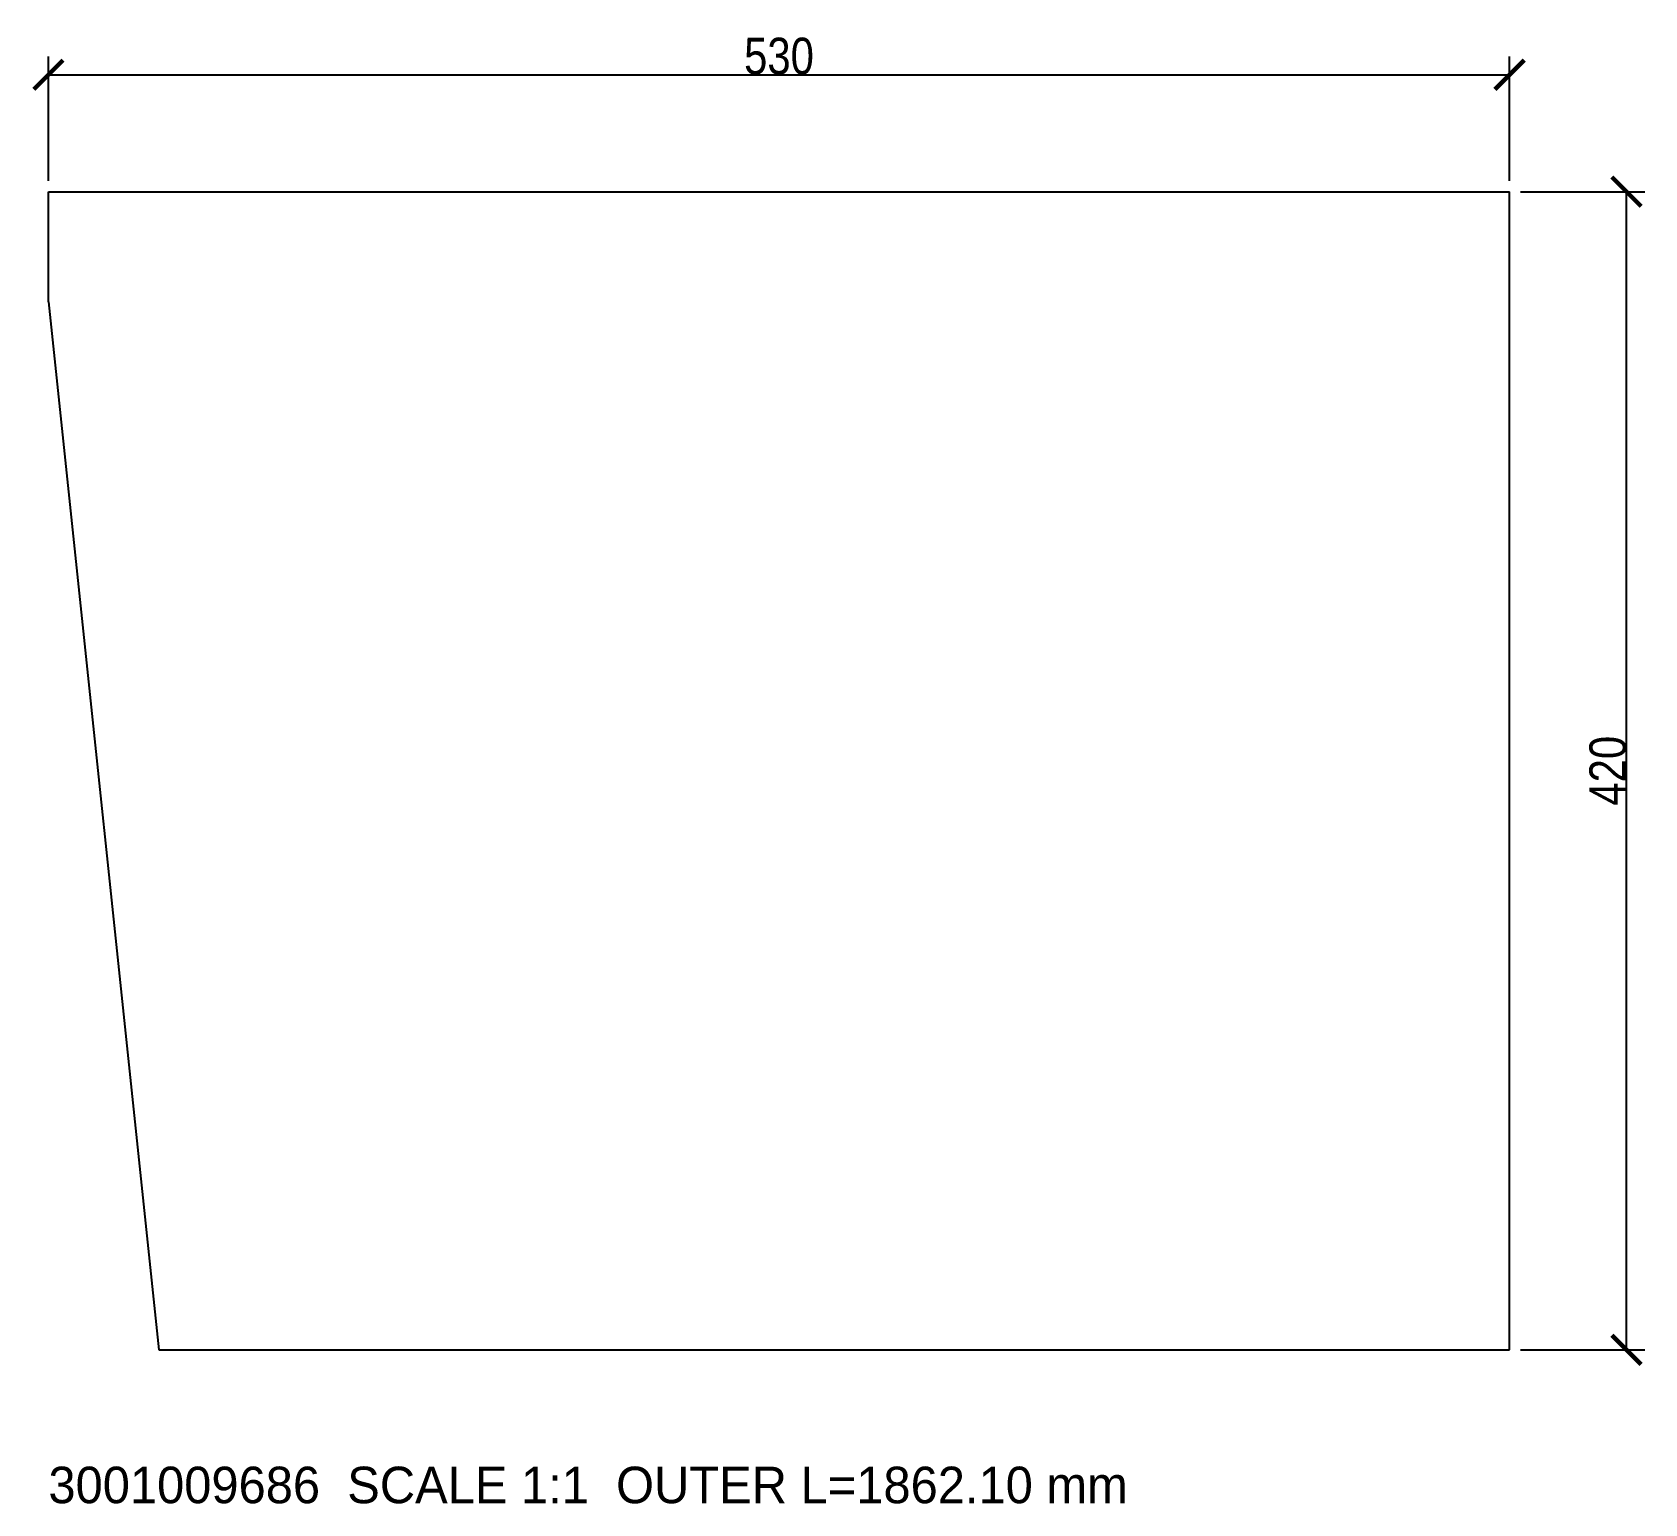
# Model space of a CAD drawing. Header units: millimetres. Extents: x -6 to 579, y -56 to 478.
import ezdxf

# ---------------------------------------------------------------- set-up
doc = ezdxf.new("R2010")
doc.units = ezdxf.units.MM
for name, color, linetype in [('ANNOTATION', 3, 'Continuous'), ('CUT_CONTOUR', 7, 'Continuous'), ('DIMENSIONS', 6, 'Continuous')]:
    doc.layers.add(name, color=color, linetype=linetype)
doc.styles.add('OpenSansCondensed-Light', font='OpenSansCondensed-Light.ttf')
doc.dimstyles.new('EZDXF', dxfattribs={"dimtxt": 0.25, "dimasz": 0.175, "dimexe": 0.375, "dimexo": 0.125, "dimgap": 0.1, "dimtad": 1, "dimlfac": 100, "dimzin": 12, "dimdsep": 46, "dimtxsty": 'OpenSansCondensed-Light', "dimblk": 'ARCHTICK', "dimcen": 2.5, "dimazin": 3, "dimtfac": 0.5, "dimtmove": 2, "dimatfit": 3})

# ---------------------------------------------------------------- blocks, each defined once
blk = doc.blocks.new('_ARCHTICK')
at = {"color": 0, "linetype": 'BYBLOCK', "const_width": 0.15}
blk.add_lwpolyline([(-0.5, -0.5), (0.5, 0.5)], dxfattribs=at)

msp = doc.modelspace()

# ---------------------------------------------------------------- linework, layer by layer
at = {"layer": 'CUT_CONTOUR'}
for p, q in [((0, 420), (530, 420)), ((0, 380), (0, 420)), ((530, 0), (530, 420)), ((0, 380), (40, 0)), ((40, 0), (530, 0))]:
    msp.add_line(p, q, dxfattribs=at)

# ---------------------------------------------------------------- texts
at = {"layer": 'ANNOTATION'}
msp.add_text('3001009686  SCALE 1:1  OUTER L=1862.10 mm', height=13.25, dxfattribs=at).set_placement((0, -55.65))

# ---------------------------------------------------------------- dimensions: what is measured, and where the dimension line sits
at = {"layer": 'DIMENSIONS'}
msp.add_linear_dim(base=(0, 462.4), p1=(0, 420), p2=(530, 420), dimstyle='EZDXF', override={"dimtxt": 13.25, "dimasz": 10.6, "dimexe": 6.625, "dimexo": 3.975, "dimdec": 2, "dimlfac": 1}, dxfattribs=at).render()
msp.add_linear_dim(base=(572.4, 0), p1=(530, 0), p2=(530, 420), angle=90, dimstyle='EZDXF', override={"dimtxt": 13.25, "dimasz": 10.6, "dimexe": 6.625, "dimexo": 3.975, "dimdec": 2, "dimlfac": 1}, dxfattribs=at).render()

doc.saveas('drawing.dxf')
